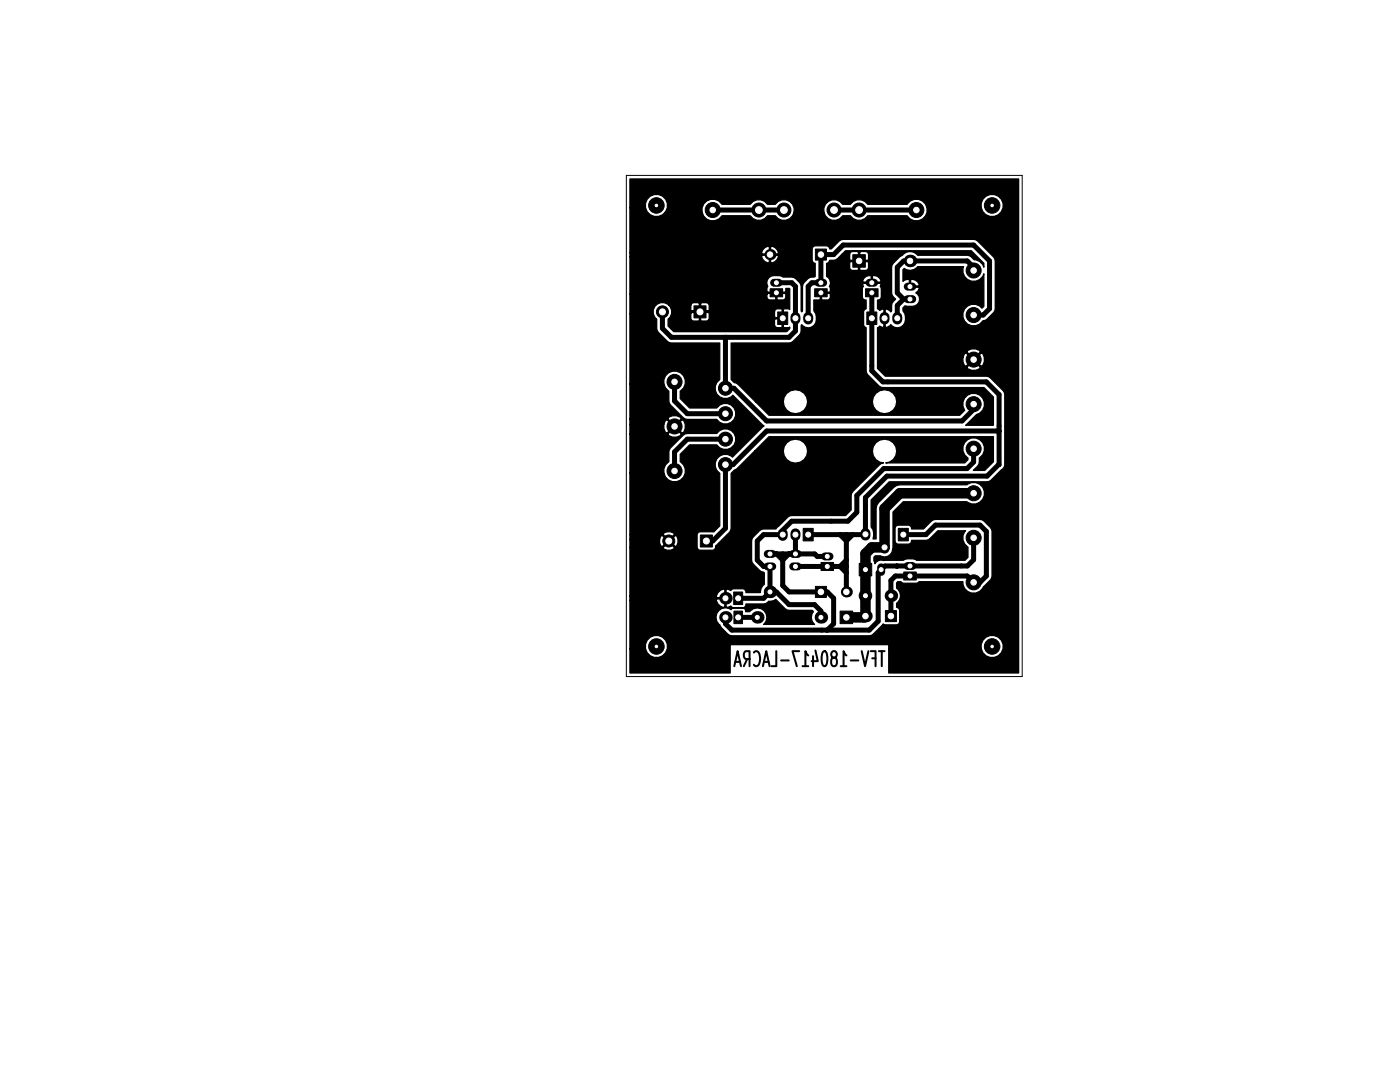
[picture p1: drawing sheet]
<svg xmlns="http://www.w3.org/2000/svg" width="279mm" height="216mm" viewBox="0 0 279 216" stroke-linecap="round" stroke-linejoin="round" font-family="sans-serif">
<g fill="none" stroke="#000" stroke-width=".4">
<path d="M146.5 132.9l.7-3 .7 3M146.7 132.1h1M149.1 131.5l-.7 1.4M149.6 131.5h-.8a.96 .96 0 0 1 0-1.6h.8v3M150.4 130.2l.4-.3a1.27 1.27 0 0 1 .9 1.7 1.1 1.1 0 0 1-.9 1.3l-.4-.3M152.3 132.9l.6-3 .7 3M152.4 132.1h1M154.9 129.9v3h-.9M155.9 131.8h1.5M159.5 129.9h-1.3l.8 3M160.2 132.9h1.1M161.3 130.8l-.6-.9v3"/>
<path d="M162.3 130.9v2M162.7 129.8l.5 2.1h-1.2M164.3 130.1l.1-.2a.57 .57 0 0 1 .6 .6 2.22 2.22 0 0 1-.4 2.4 .57 .57 0 0 1-.5-.5 3.3 3.3 0 0 1 .2-2.3zM166.3 131.2l-.2 .2a1.13 1.13 0 0 0 .2 1.5l.5-.1a1.13 1.13 0 0 0-.2-1.6 .65 .65 0 0 1-.7-.6 .65 .65 0 0 1 .7-.7l.4 .6-.1 .4-.3 .3M167.8 132.9h1.1M168.9 130.8l-.5-.9v3M169.8 131.8h1.5M172 129.9l.6 3 .7-3M173.8 129.9h.9v3M174.1 131.4h.6M175.4 129.9h1.1M176 129.9v3"/>
</g>
<path d="M125 35h79v100h-79z" fill="none" stroke="#000" stroke-width=".2"/>
<g fill="#000" stroke="#000" stroke-width=".2">
<path d="M153.7 57.6h2.5v1.6h-2.5zM162.7 49.7h2.2v2.2h-2.2zM162.6 57.6h2.5v1.6h-2.5zM170.2 50.8h2.5v2.5h-2.5zM172.7 57.6h2.5v1.6h-2.5zM138.5 61h2.4v2.4h-2.4zM155.2 62.3h2v2.4h-2zM173 62.3h2v2.4h-2zM139.8 106.8h2.4v2.3h-2.4zM146.4 118.1h1.8v2.5h-1.8zM160.3 105.4h2v2.5h-2zM162.7 117h2.2v2.2h-2.2z"/>
<path d="M163.9 112.2h2.4v1.6h-2.4zM171.5 112.4h2.5v2.5h-2.5zM179.3 105.4h2v2.5h-2zM180.4 114.1h2.5v1.6h-2.5zM146.5 121.9h1.7v2.5h-1.7zM167.7 121.9h2.5v2.5h-2.5zM176.7 121.8h2.2v2.2h-2.2z"/>
<circle cx="131" cy="41" r="1.55"/>
<circle cx="142.2" cy="41.9" r="1.5"/>
<circle cx="151.4" cy="41.9" r="1.4"/>
<circle cx="156.4" cy="41.9" r="1.4"/>
<circle cx="166.4" cy="41.9" r="1.4"/>
<circle cx="171.4" cy="41.9" r="1.4"/>
<circle cx="182.9" cy="41.9" r="1.5"/>
<circle cx="194.3" cy="54" r="1.5"/>
<circle cx="198" cy="41" r="1.55"/>
<circle cx="132.2" cy="62.2" r="1.2"/>
<circle cx="134.6" cy="76.2" r="1.5"/>
<circle cx="144.8" cy="77.5" r="1.4"/>
<circle cx="194.3" cy="62.9" r="1.5"/>
<circle cx="194.3" cy="71.8" r="1.5"/>
<circle cx="134.6" cy="94" r="1.5"/>
<circle cx="134.6" cy="85.1" r="1.5"/>
<circle cx="144.8" cy="87.6" r="1.4"/>
<circle cx="144.8" cy="92.7" r="1.4"/>
<circle cx="144.8" cy="82.5" r="1.4"/>
<circle cx="194.3" cy="80.6" r="1.5"/>
<circle cx="194.3" cy="89.5" r="1.5"/>
<circle cx="194.3" cy="98.4" r="1.5"/>
<circle cx="133.5" cy="107.9" r="1.2"/>
<circle cx="172.7" cy="118.9" r="1.25"/>
<circle cx="194.3" cy="116.2" r="1.5"/>
<circle cx="194.3" cy="107.3" r="1.5"/>
<circle cx="131" cy="129" r="1.55"/>
<circle cx="198" cy="129" r="1.55"/>
</g>
<g fill="#000">
<circle cx="153.7" cy="50.8" r="1.1"/>
<circle cx="181.6" cy="52.1" r="1.25"/>
<circle cx="144.8" cy="119.4" r="1.25"/>
<circle cx="153.7" cy="118.1" r="1.25"/>
<circle cx="168.9" cy="118.1" r="1.1"/>
<circle cx="177.8" cy="118.9" r="1.25"/>
<circle cx="144.8" cy="123.2" r="1.25"/>
<circle cx="151.1" cy="123.2" r="1.25"/>
<circle cx="163.8" cy="123.2" r="1.25"/>
<circle cx="172.7" cy="122.9" r="1.25"/>
</g>
<path d="M154.5 56.4h.9M163.4 56.4h.9M173.5 56.4h.9M181.2 59.7h.9M181.2 57.2h.9M153.2 113h.9M153.2 110.5h.9M158.3 113h.9M158.3 110.5h.9M164.6 111h1M175.9 113.2v.9M181.2 112.9h.9" fill="none" stroke="#000" stroke-width="1.6"/>
<path d="M158.7 63.3v.4M161.3 63.3v.4M176.5 63.3v.4M179.1 63.3v.4M156.2 106.4v.5M158.7 106.4v.5M172.7 106.4v.5M176.5 109v.5" fill="none" stroke="#000" stroke-width="2"/>
<g fill="none" stroke="#000" stroke-width="1">
<path d="M142.2 41.9h14.3M154.9 56.4h3.1l.7 .8v8.8l-1.2 1.3h-23.5l-1.8-1.8v-3.3M166.5 41.9h16.4M174 58.4v15.6l2.2 2.2h20.6l2.6 2.5v14l-2.4 2.3h-20l-4.3 4.3v7.4h-11.4M180.3 59.7l-1.2 1.3v2.5M180.3 59.7h1.3M194.3 54v-.7l-1.3-1.2h-12.7l-1.2 1.2v5.1l1.2 1.3M134.6 76.2v3.8l2.6 2.6h7.6M144.8 67.3v10.8M144.8 77.5h1.7l6.5 6.5h39l2.3-2.3v-1.1M194.3 62.9h1.9l1.3-1.3v-9.5l-3.2-3.2h-26l-1.9 1.9h-2.6v5.6h-1.8l-.7 .8v6.3M144.8 87.6h-7.6l-2.6 2.6v3.8"/>
<path d="M194.3 89.5v2.7l-1.3 1.3h-16.6l-5.4 5.4v3.3l-1.8 1.8h-11.2l-1.8 1.8v.9h-3.8l-1.3 1.3v3.8l1.3 1.2h1.3v5.1M199.4 86h-46.4l-6.7 6.7h-1.5v12.7l-2.6 2.6h-1.2M153.7 118.1h1.2l2.6 2.6h5.1l1.2 1.2v1.3M153.7 110.5h8.9l.5 .5h2M153.7 118.1l-1.3 1.3h-5.1M154.9 110.5l1.3 1.3 1.3-1.3M154.9 110.5h.1M156.2 110.5v6.3l1.3 1.3h7.6l1.3 1.3v5.1l-1.3 1.2M157.5 110.5h.1M158.7 113h10.2M158.7 106.7v3.8M167.6 106.7l1.3 1.3 1.3-1.3"/>
<path d="M168.9 111.8l-1.3 1.2 1.3 1.3M168.9 106.7v11.4M179 112.9v.1M180.3 106.7h4.5l1.9-1.9h8.9l1.2 1.2v8.9l-1.2 1.3h-1.3l-1.3-1.3h-14.3l-.9 .9v7.1M194.3 107.3v4.4l-1.2 1.2h-16.5l-1.3 1.4v9.7l-1.8 1.7h-27.5l-1.2-1.2v-1.3M147.3 123.2h3.8"/>
</g>
<path d="M194.3 98.4h-14.7l-3.1 3.1v7.7h-2.5l-1.3 1.3v12.4l-.2 .3h-3.6" fill="none" stroke="#000" stroke-width="2.1"/>
<path d="M125.7 35.7h77.6v98.6h-25.9v-4.9h18.4l.3 .8a2.23 2.23 0 0 0 3.8 0 2.23 2.23 0 0 0-1.5-3.4 2.23 2.23 0 0 0-2.6 2.6h-18.4v-.8h-31.7v5.7h-20v-4.9h3.1l.3 .8a2.23 2.23 0 0 0 3.8 0 2.23 2.23 0 0 0-1.5-3.4 2.23 2.23 0 0 0-2.6 2.6h-3.1v-9.6h17.2l.3 .7 .6 .5 .6 .2 .3-.1v-1.6h-1.6l-.2 .3h-17.2v-.8h17.2l.2 .3h1.6v-1.6a1.48 1.48 0 0 0-1.8 1.3h-17.2v-9.8h6.7l.1 .3a1.47 1.47 0 0 0 2.1-.3l-1.1-1.1-1.1 1.1h-6.7v-1.6h5.9v.8l.3 .5 .3 .2 1.1-1.1h.3l1.2 1.1 .3-.2a1.47 1.47 0 0 0-.3-2.1l-1.2 1.2h-.3l-1.1-1.2-.3 .2-.3 .6h-5.9v-.9h6.7l1.1 1.1 1.1-1.1-.1-.3-.7-.3h-.7l-.6 .3-.1 .3h-6.7v-12.3h6.8a2.17 2.17 0 0 0 3.4 1.4 2.17 2.17 0 0 0-.1-3.7v-1.5l1.8-1.8h5.5a2.07 2.07 0 0 0 3.1 .4 2.07 2.07 0 0 0-.1-3.1 2.07 2.07 0 0 0-3.1 .4h-5.8l-.8 .3-2.8 2.9-.1 2.4-.7 .7-.3 .8v.8h-6.8v-7.8h7.6l.1 .3 .8 .3h.9l.7-.3 .2-.3-1.4-1.3-1.3 1.3h-7.6v-1.9h6.8v.9l.3 .7 .3 .1 1.3-1.3h.4l1.3 1.3 .4-.1 .3-.8-.1-.9-.2-.7-.4-.1-1.3 1.3h-.4l-1.3-1.3-.3 .1-.3 .8h-6.8v-1.1h7.6l1.3 1.3 1.4-1.3-.2-.3-.8-.4-.8 .1-.8 .3-.1 .3h-7.6v-7h6.8l.3 .8 .7 .6 .1 2.4 2.8 3 .8 .3h5.9a2.07 2.07 0 0 0 3.1 .4 2.07 2.07 0 0 0-.1-3.1 2.07 2.07 0 0 0-3.1 .4h-5.4l-1.8-1.9v-1.5a2.18 2.18 0 0 0-.3-3.8 2.18 2.18 0 0 0-3 2.4h-6.8v-14h4.7l.2 .7 .5 .4 .1 2.3 2.4 2.4h10v7.3a2.06 2.06 0 0 0-.4 3.1 2.06 2.06 0 0 0 3.1 .1l6.2 6.1-6.3 6.2-.3-.2a2.07 2.07 0 0 0-2.8 .6 2.07 2.07 0 0 0 .5 2.8v10.5l-1.2 1.3-2.6-.1-.5 .2-.2 .5v2.3a.65 .65 0 0 0 .7 .7h2.6a.74 .74 0 0 0 .4-.9l3-3.1 .1-11.4 .6-.6 .6-.3 3.5-3.5h5.7l.2 .9a2.43 2.43 0 0 0 4 .8 2.43 2.43 0 0 0-.8-3.9 2.43 2.43 0 0 0-3.4 2.2h-5.7l2.9-2.9h44.8v5l-1.8 1.8h-2.3a2.47 2.47 0 0 0 1.3-2.6 2.17 2.17 0 0 0 .4-3.2 2.17 2.17 0 0 0-3.2 0 2.17 2.17 0 0 0 .5 3.3v.3l-.7 .7h-15.7l.7-.2a2.39 2.39 0 0 0 .9-3.6 2.39 2.39 0 0 0-3.8 0 2.39 2.39 0 0 0 1 3.6l.7 .2-.7 .3-5.6 5.7-.1 3.3-1.2 1.2-11.1 .1-2.8 2.5-2.8 .1-1.7 1.5-.3 .9 .1 4.2 1.5 1.6 .9 .5v2.3a1.68 1.68 0 0 0-.7 1.6h-2.9v-.1a.65 .65 0 0 0-.7-.6h-1.8l-.6 .3-.6-.3-.3 .2v3.4l.3 .1 .6-.3 .6 .4h1.8l.5-.2 .2-.6h3.5l.4-.1 .6-.4a1.52 1.52 0 0 0 1.4-.4l2.2 2.1 5.1 .1 .2 .2a1.79 1.79 0 0 0 .3 2.6h-10.2l.1-.1a1.9 1.9 0 0 0-.1-2.7 1.9 1.9 0 0 0-2.8 .3h-.8v-.2a.65 .65 0 0 0-.6-.6h-1.7l-.6 .4a1.88 1.88 0 0 0-2.7 .4 1.88 1.88 0 0 0 .5 2.6l.3 .6 1.2 1.2 .8 .4h27.5l.8-.4 1.9-2 .5 .2h2.2a.65 .65 0 0 0 .6-.7v-2.2l-.1-.4-.5-.2v-.8a1.8 1.8 0 0 0 0-3v-1.1l.3-.2h.6l.6 .3h2.5l.5-.3h8.8v.5a2.21 2.21 0 0 0 1.9 1.8 2.21 2.21 0 0 0 2.3-1.4l1.3-1.3 .3-.8-.1-9.3a3.6 3.6 0 0 0-2.3-2h-8.9l-.8 .4-1.6 1.5h-2.4v-.1a.65 .65 0 0 0-.6-.6h-2l-.5 .2-.2 .4v2.5a.65 .65 0 0 0 .7 .7l2.2-.1 .4-.3v-.4l3.3-.1 2-1.8h5.5l-.2 .2a2.15 2.15 0 0 0 .7 3.1v2l-.6 .6h-9.7l-.3-.2a2.92 2.92 0 0 0-2.3 .2h-3.9a1.37 1.37 0 0 0-1.8 .7l-.2-.6v-.7l.3-.3 1.2 .1a1.71 1.71 0 0 0 2.3-1.8v-7l2.1-2.1h12.7l.1 .1a2.17 2.17 0 0 0 2.9-.4 2.17 2.17 0 0 0-.1-2.9 2.17 2.17 0 0 0-2.9-.2h-13.4l-.7 .2-.5 .3-3.1 3.1-.3 .5-.2 .7v6h-.6a2.47 2.47 0 0 0-.3-2.3v-5.4l3.6-3.7h19.5l.8-.3 2.4-2.3 .3-.8v-14l-.3-.8-2.5-2.5-.9-.3h-20.1l-1.6-1.6v-.2h17.9l.1 .3 .8 .3h.9l.7-.3 .1-.3-1.3-1.4-1.3 1.4h-17.9v-1.9h17.1v.8l.3 .7 .3 .2 1.3-1.3h.4l1.3 1.3 .3-.2 .4-.8-.1-.8-.3-.7-.3-.2-1.3 1.4h-.4l-1.3-1.4-.3 .2-.3 .8h-17.1v-1.2h17.9l1.3 1.4 1.3-1.4-.1-.3-.8-.3h-.9l-.7 .3-.1 .3h-17.9v-4.8l.5-.3 .5 .2 .3-.1v-3.4l-.3-.1-.5 .2-.5-.3v-1.7l.6-.2 .2-.5v-1.6l-.2-.5 .1-.3-.1-.3h-3.4l-.2 .3 .2 .3-.2 .5v1.6a.66 .66 0 0 0 .8 .7v1.7l-.4 .2-.2 .5v2.4l.2 .5 .4 .2v8.6l.3 .8 2.2 2.2 .8 .3h20.2l1.9 1.9v5.7h-5.6l2.2-2.2a2.17 2.17 0 0 0 1.4-2.9 2.17 2.17 0 0 0-3-1.1 2.17 2.17 0 0 0-.8 3.2l-1 1h-38l-2.7-2.7h5.5a2.43 2.43 0 0 0 2.4 2.3 2.43 2.43 0 0 0 2.5-2.3h12.9l.2 .9a2.43 2.43 0 0 0 3.9 .8 2.43 2.43 0 0 0-.7-4 2.43 2.43 0 0 0-3.4 2.3h-12.9l-.2-1a2.44 2.44 0 0 0-2.7-1.4 2.44 2.44 0 0 0-2 2.4h-5.5l-3.5-3.5-.8-.4-.6-.6v-7.3h11.6a3.1 3.1 0 0 0 2.4-3.4l.1-.2a1.68 1.68 0 0 0 2.1 .4 1.68 1.68 0 0 0 .8-2l-.1-.6-.4-.6v-2.2l1.1 .1 .2-.2v-1.2h.3v1.2l.1 .2h1.1l.4-.3 .1-.9-.1-.2h-1.9v-.2h1.9l.1-.2v-.6l-.2-.3 .3-.8-.1-.3h6.4l.2 .2h1.6v-1.3h.2v1.3h1.6l.1-.3a2.08 2.08 0 0 0-2.4-1 1.42 1.42 0 0 0-1.3 1.1h-6.4l-.4-.7-.3-.2v-2.7l.4-.1h4.2v1l.2 .5 1.4 .1 .1-.2v-1.6h.3v1.6l.1 .2h1.1l.5-.6v-1l-.1-.2-7.8 .2 .2-.5a2.27 2.27 0 0 0 2.5-1.2h1.5v1.1l.1 .1h1.6v-1.6h.3v1.6h1.6l.1-.1v-1.1l-.5-.5h-1.1l-.1 .1-.4-.1h-1.1l-.5 .5h-1.5l.6-.7h25.1l2.5 2.5v.8a1.98 1.98 0 0 0-1.9-1.5 2.12 2.12 0 0 0-1.4-.9h-9.9l-.1-.2a1.92 1.92 0 0 0-2.9 .3l-.6 .3-1.2 1.2-.4 .8v5.1l.1 .5 .7 .8-.4 .5a2.65 2.65 0 0 0-.4 1.9l-.1 .1-.8-.5-.3 .1v3.4l.3 .1 .8-.5a1.68 1.68 0 0 0 2.1 .4 1.68 1.68 0 0 0 .8-2l-.1-.6-.4-.6v-.6l.4-.4 .5 .1a1.78 1.78 0 0 0 2.4-1.4l-.1-.6-.6-.7 .4-.3 .3-.6-.2-.2h-1.8v-1.5h.2v1.3h1.6l.1-.3a2.08 2.08 0 0 0-2.4-1l-.8 .3v-2.3l.3-.2a1.86 1.86 0 0 0 2.6-.4h9.2l-.1 .3a2.16 2.16 0 0 0 1.5 2.6 2.16 2.16 0 0 0 2.6-1.5v6.5l-.3 .4a2.18 2.18 0 0 0-3.3 0 2.18 2.18 0 0 0 .3 3.2 2.18 2.18 0 0 0 3.2-.7l.8-.3 1.5-1.7 .1-9.9-.3-.8-3.6-3.5h-26.4l-.8 .3-1.6 1.6h-.3l-.2-.5-.5-.1h-2.2a.65 .65 0 0 0-.6 .6v2.4l.6 .4v2.7l-.7 .1a2.44 2.44 0 0 0-1.8 1.9v4.8l-.2 .2-.1-.2v-4.8a2.44 2.44 0 0 0-1.9-1.9h-1.7l-.3-.2a2.41 2.41 0 0 0-2.9 .8l-.1 .5 .3 .8-.2 .3v.6l.1 .2h3.5l.1-.2v-.5h.8v4.2l-.3-.2h-.8l-.2 .2v3.4l.2 .2h.8l.3-.2v.4l-.6 .6h-22.5l-1.2-1.1v-1.4l.5-.4 .2-.8h3.9v1.1l.5 .5h1l.2-.2v-1.5h.2v1.5l.2 .2h1l.4-.3h13.2v1.1l.5 .5h.8l.2-.2v-1.6h-1.4l-.1 .2h-13.2l.1-1.3-.1-.1-7.4 .1v-.4h20.6v1.1l.1 .2h1.4v-1.6l-.2-.2h-.8l-.5 .5h-20.6l-.2-.9-.3-.3h4.4v1l.1 .2h1.6v-1.5h.2v1.5h1.6l.1-.2v-1l-.5-.5h-1l-.2 .2-.4-.2h-1l-.5 .5h-4.4l-.3-.2a1.87 1.87 0 0 0-2 0 1.87 1.87 0 0 0-.8 1.9h-4.7v-3.9h27.4l.1 .9 .4 .3h1.1l.1-.2v-1.2h.3v1.2l.1 .2h1.1l.4-.3 .1-.9-.1-.2h-3.5l-.1 .2h-27.4v-7.5h26.3l.2 .5 .5 .5 .6 .3 .2-.1v-1.5h.3v1.5l.3 .1a1.33 1.33 0 0 0 1.1-1.6h-3.1l-.1 .3h-26.3v-.8h26.3l.1 .3h1.4v-1.5h.3v1.5h1.4l.2-.3-.3-.5-.4-.5-.6-.3-.3 .1-.5-.1-.6 .3-.5 .5-.2 .5h-26.3v-9h3.1a2.21 2.21 0 0 0 1.7 1.8 2.21 2.21 0 0 0 2.3-.9h7.3l.3 .8a2.16 2.16 0 0 0 3.7-.1l5.6 .1a2.07 2.07 0 0 0 3.5-.1l1.5 .1a2.07 2.07 0 0 0 2.2 .8 2.07 2.07 0 0 0 1.6-1.6h5.9l.3 .8a2.07 2.07 0 0 0 3.5-.1l1.5 .1a2.07 2.07 0 0 0 3.5-.1l7.9 .1a2.17 2.17 0 0 0 2.6 .8 2.17 2.17 0 0 0 1.3-2.5h10.8l.3 .8a2.23 2.23 0 0 0 3.8 0 2.23 2.23 0 0 0-1.5-3.4 2.23 2.23 0 0 0-2.6 2.6h-10.8l-.3-.7a2.16 2.16 0 0 0-3.7 .1h-7.8a2.07 2.07 0 0 0-3.5 0h-1.5a2.07 2.07 0 0 0-2.5-.8 2.07 2.07 0 0 0-1.3 2.3h-5.9v-.8a2.07 2.07 0 0 0-1.7-1.6 2.07 2.07 0 0 0-2.1 .9h-1.5a2.07 2.07 0 0 0-3.5 0l-5.6-.1a2.18 2.18 0 0 0-2.7-.8 2.18 2.18 0 0 0-1.3 2.4h-7.3l.1-.1a2.23 2.23 0 0 0-1.5-3.4 2.23 2.23 0 0 0-2.6 2.6h-3.1z" fill="#000" stroke="#000" stroke-width=".25"/>
<g fill="#fff" stroke="#fff" stroke-width=".2">
<circle cx="131" cy="129" r=".25"/>
<circle cx="156.4" cy="41.9" r=".67"/>
<circle cx="151.4" cy="41.9" r=".67"/>
<circle cx="166.4" cy="41.9" r=".67"/>
<circle cx="171.4" cy="41.9" r=".67"/>
<circle cx="171.5" cy="52.1" r=".55"/>
<circle cx="181.6" cy="52.1" r=".55"/>
<circle cx="163.8" cy="118.1" r=".55"/>
<circle cx="153.7" cy="118.1" r=".4"/>
<circle cx="141" cy="107.9" r=".6"/>
<circle cx="133.5" cy="107.9" r=".6"/>
<circle cx="139.7" cy="62.2" r=".6"/>
<circle cx="132.2" cy="62.2" r=".6"/>
<circle cx="163.8" cy="50.8" r=".55"/>
<circle cx="153.7" cy="50.8" r=".55"/>
<circle cx="198" cy="129" r=".25"/>
<circle cx="198" cy="41" r=".25"/>
<circle cx="131" cy="41" r=".25"/>
<circle cx="182.9" cy="41.9" r=".55"/>
<circle cx="142.2" cy="41.9" r=".55"/>
<circle cx="134.6" cy="94" r=".55"/>
<circle cx="134.6" cy="76.2" r=".55"/>
<circle cx="134.6" cy="85.1" r=".55"/>
<circle cx="194.3" cy="116.2" r=".55"/>
<circle cx="194.3" cy="107.3" r=".55"/>
<circle cx="194.3" cy="71.8" r=".55"/>
<circle cx="194.3" cy="80.6" r=".55"/>
<circle cx="194.3" cy="54" r=".55"/>
<circle cx="194.3" cy="62.9" r=".55"/>
<circle cx="194.3" cy="98.4" r=".55"/>
<circle cx="194.3" cy="89.5" r=".55"/>
<circle cx="147.3" cy="123.2" r=".5"/>
<circle cx="144.8" cy="123.2" r=".5"/>
<circle cx="163.8" cy="123.2" r=".4"/>
<circle cx="151.1" cy="123.2" r=".4"/>
<circle cx="147.3" cy="119.4" r=".5"/>
<circle cx="144.8" cy="119.4" r=".5"/>
<circle cx="144.8" cy="87.6" r=".55"/>
<circle cx="144.8" cy="82.6" r=".55"/>
<circle cx="144.8" cy="77.5" r=".55"/>
<circle cx="144.8" cy="92.7" r=".55"/>
<circle cx="172.7" cy="118.9" r=".4"/>
<circle cx="177.8" cy="118.9" r=".4"/>
<circle cx="177.8" cy="122.9" r=".55"/>
<circle cx="172.7" cy="122.9" r=".55"/>
<circle cx="168.9" cy="123.2" r=".55"/>
<circle cx="168.9" cy="118.1" r=".55"/>
<circle cx="172.7" cy="113.7" r=".4"/>
<circle cx="175.9" cy="113.7" r=".4"/>
<circle cx="181.6" cy="59.7" r=".4"/>
<circle cx="181.6" cy="57.2" r=".4"/>
<circle cx="158.7" cy="113" r=".4"/>
<circle cx="158.7" cy="110.5" r=".4"/>
<circle cx="153.7" cy="113" r=".4"/>
<circle cx="153.7" cy="110.5" r=".4"/>
<circle cx="163.8" cy="58.4" r=".4"/>
<circle cx="163.8" cy="56.4" r=".4"/>
<circle cx="154.9" cy="58.4" r=".4"/>
<circle cx="154.9" cy="56.4" r=".4"/>
<circle cx="181.6" cy="114.9" r=".4"/>
<circle cx="181.6" cy="112.9" r=".4"/>
<circle cx="165.1" cy="113" r=".4"/>
<circle cx="165.1" cy="111" r=".4"/>
<circle cx="174" cy="58.4" r=".4"/>
<circle cx="174" cy="56.4" r=".4"/>
<circle cx="176.5" cy="90" r="1.75"/>
<circle cx="180.3" cy="106.7" r=".5"/>
<circle cx="176.5" cy="109.2" r=".5"/>
<circle cx="172.7" cy="106.6" r=".5"/>
<circle cx="158.7" cy="90" r="1.75"/>
<circle cx="161.3" cy="106.7" r=".5"/>
<circle cx="158.7" cy="106.7" r=".5"/>
<circle cx="156.2" cy="106.7" r=".5"/>
<circle cx="158.7" cy="80.2" r="1.75"/>
<circle cx="156.2" cy="63.5" r=".5"/>
<circle cx="158.7" cy="63.5" r=".5"/>
<circle cx="161.3" cy="63.5" r=".5"/>
<circle cx="176.5" cy="80.2" r="1.75"/>
<circle cx="174" cy="63.5" r=".5"/>
<circle cx="176.5" cy="63.5" r=".5"/>
<circle cx="179.1" cy="63.5" r=".5"/>
</g>
</svg>
